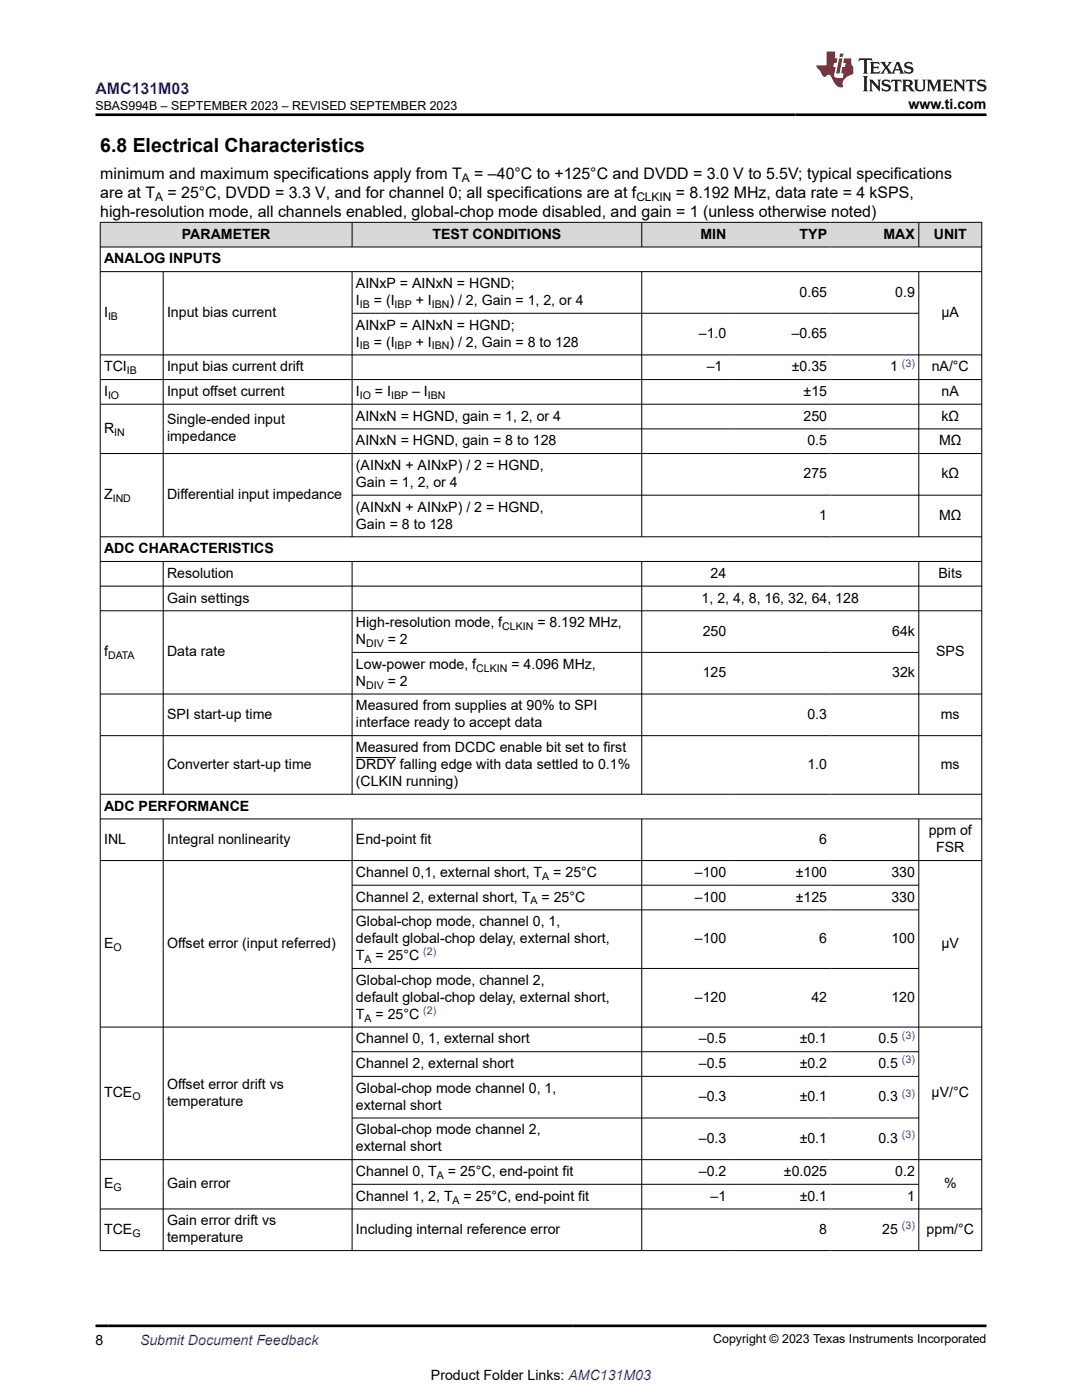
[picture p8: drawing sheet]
<svg xmlns="http://www.w3.org/2000/svg" width="216mm" height="279mm" viewBox="0 0 216 279" stroke-linecap="round" stroke-linejoin="round" font-family="sans-serif">
<defs><g id="words">
<text font-size="3.9" x="20" y="30.3">6.8 Electrical Characteristics</text>
<text font-size="3.2" fill="#00f" x="19.1" y="18.7">AMC131M03</text>
<g font-size="3.2">
<text x="20" y="35.7">minimum and maximum specifications apply from T</text>
<text x="94.6" y="35.7">= –40°C to +125°C and DVDD = 3.0 V to 5.5V; typical specifications</text>
<text x="20" y="39.5">are at T</text>
<text x="33.4" y="39.5">= 25°C, DVDD = 3.3 V, and for channel 0; all specifications are at f</text>
<text x="134.9" y="39.5">= 8.192 MHz, data rate = 4 kSPS,</text>
<text x="20" y="43.3">high-resolution mode, all channels enabled, global-chop mode disabled, and gain = 1 (unless otherwise noted)</text>
</g>
<g font-size="2.8">
<text x="181.3" y="21.8">www.ti.com</text>
<text x="36.3" y="47.6">PARAMETER</text>
<text x="86.3" y="47.6">TEST CONDITIONS</text>
<text x="139.8" y="47.6">MIN</text>
<text x="159.6" y="47.6">TYP</text>
<text x="176.3" y="47.6">MAX</text>
<text x="186.3" y="47.6">UNIT</text>
<text x="20.8" y="52.6">ANALOG INPUTS</text>
<text x="71" y="57.5">AINxP = AINxN = HGND;</text>
<text x="159.5" y="59.2">0.65</text>
<text x="178.6" y="59.2">0.9</text>
<text x="20.8" y="63.3">I</text>
<text x="33.3" y="63.3">Input bias current</text>
<text x="71" y="60.9">I</text>
<text x="71" y="65.8">AINxP = AINxN = HGND;</text>
<text x="74.6" y="60.9">= (I</text>
<text x="82.9" y="60.9">+ I</text>
<text x="89.7" y="60.9">) / 2, Gain = 1, 2, or 4</text>
<text x="187.9" y="63.3">μA</text>
<text x="71" y="69.2">I</text>
<text x="74.6" y="69.2">= (I</text>
<text x="82.9" y="69.2">+ I</text>
<text x="89.7" y="69.2">) / 2, Gain = 8 to 128</text>
<text x="139.4" y="67.5">–1.0</text>
<text x="158" y="67.5">–0.65</text>
<text x="20.8" y="74.1">TCI</text>
<text x="33.3" y="74.1">Input bias current drift</text>
<text x="141" y="74.1">–1</text>
<text x="158" y="74.1">±0.35</text>
<text x="177.6" y="74.1">1</text>
<text x="185.9" y="74.1">nA/°C</text>
<text x="20.8" y="79">I</text>
<text x="33.3" y="79">Input offset current</text>
<text x="71" y="79">I</text>
<text x="71" y="83.9">AINxN = HGND, gain = 1, 2, or 4</text>
<text x="74.8" y="79">= I</text>
<text x="82.2" y="79">– I</text>
<text x="160.3" y="83.9">250</text>
<text x="160.4" y="79">±15</text>
<text x="187.9" y="83.9">kΩ</text>
<text x="187.9" y="79">nA</text>
<text x="20.8" y="86.4">R</text>
<text x="33.3" y="84.7">Single-ended input</text>
<text x="33.3" y="88.1">impedance</text>
<text x="71" y="88.9">AINxN = HGND, gain = 8 to 128</text>
<text x="161.1" y="88.9">0.5</text>
<text x="187.4" y="88.9">MΩ</text>
<text x="71" y="93.8">(AINxN + AINxP) / 2 = HGND,</text>
<text x="160.3" y="95.5">275</text>
<text x="187.9" y="95.5">kΩ</text>
<text x="20.8" y="99.6">Z</text>
<text x="33.3" y="99.6">Differential input impedance</text>
<text x="71" y="97.2">Gain = 1, 2, or 4</text>
<text x="71" y="102.1">(AINxN + AINxP) / 2 = HGND,</text>
<text x="71" y="105.5">Gain = 8 to 128</text>
<text x="163.5" y="103.8">1</text>
<text x="187.4" y="103.8">MΩ</text>
<text x="20.8" y="110.4">ADC CHARACTERISTICS</text>
<text x="33.3" y="115.3">Resolution</text>
<text x="141.8" y="115.3">24</text>
<text x="187.3" y="115.3">Bits</text>
<text x="33.3" y="120.2">Gain settings</text>
<text x="71" y="125.2">High-resolution mode, f</text>
<text x="107.2" y="125.2">= 8.192 MHz,</text>
<text x="140" y="120.2">1, 2, 4, 8, 16, 32, 64, 128</text>
<text x="20.8" y="131">f</text>
<text x="33.3" y="131">Data rate</text>
<text x="71" y="128.6">N</text>
<text x="77.4" y="128.6">= 2</text>
<text x="140.2" y="126.9">250</text>
<text x="178" y="126.9">64k</text>
<text x="186.8" y="131">SPS</text>
<text x="71" y="136.9">N</text>
<text x="71" y="133.5">Low-power mode, f</text>
<text x="77.4" y="136.9">= 2</text>
<text x="102" y="133.5">= 4.096 MHz,</text>
<text x="140.2" y="135.2">125</text>
<text x="178" y="135.2">32k</text>
<text x="33.3" y="143.5">SPI start-up time</text>
<text x="71" y="141.8">Measured from supplies at 90% to SPI</text>
<text x="161.1" y="143.5">0.3</text>
<text x="187.7" y="143.5">ms</text>
<text x="71" y="145.2">interface ready to accept data</text>
<text x="33.3" y="153.5">Converter start-up time</text>
<text x="71" y="150.1">Measured from DCDC enable bit set to first</text>
<text x="71" y="153.5">DRDY falling edge with data settled to 0.1%</text>
<text x="161.1" y="153.5">1.0</text>
<text x="187.7" y="153.5">ms</text>
<text x="20.8" y="161.8">ADC PERFORMANCE</text>
<text x="71" y="156.9">(CLKIN running)</text>
<text x="185.3" y="166.7">ppm of</text>
<text x="20.8" y="168.4">INL</text>
<text x="33.3" y="168.4">Integral nonlinearity</text>
<text x="71" y="168.4">End-point fit</text>
<text x="163.5" y="168.4">6</text>
<text x="186.8" y="170.1">FSR</text>
<text x="71" y="175">Channel 0,1, external short, T</text>
<text x="71" y="179.9">Channel 2, external short, T</text>
<text x="108" y="179.9">= 25°C</text>
<text x="110.4" y="175">= 25°C</text>
<text x="138.7" y="175">–100</text>
<text x="138.7" y="179.9">–100</text>
<text x="158.8" y="175">±100</text>
<text x="158.8" y="179.9">±125</text>
<text x="177.9" y="175">330</text>
<text x="177.9" y="179.9">330</text>
<text x="71" y="184.9">Global-chop mode, channel 0, 1,</text>
<text x="20.8" y="189.2">E</text>
<text x="33.3" y="189.2">Offset error (input referred)</text>
<text x="71" y="188.2">default global-chop delay, external short,</text>
<text x="71" y="191.6">T</text>
<text x="74.9" y="191.6">= 25°C</text>
<text x="138.7" y="188.2">–100</text>
<text x="163.5" y="188.2">6</text>
<text x="177.9" y="188.2">100</text>
<text x="187.9" y="189.2">µV</text>
<text x="71" y="196.6">Global-chop mode, channel 2,</text>
<text x="71" y="199.9">default global-chop delay, external short,</text>
<text x="71" y="203.3">T</text>
<text x="74.9" y="203.3">= 25°C</text>
<text x="138.7" y="199.9">–120</text>
<text x="161.9" y="199.9">42</text>
<text x="177.9" y="199.9">120</text>
<text x="71" y="208.2">Channel 0, 1, external short</text>
<text x="139.4" y="208.2">–0.5</text>
<text x="159.6" y="208.2">±0.1</text>
<text x="175.3" y="208.2">0.5</text>
<text x="71" y="213.2">Channel 2, external short</text>
<text x="139.4" y="213.2">–0.5</text>
<text x="159.6" y="213.2">±0.2</text>
<text x="175.3" y="213.2">0.5</text>
<text x="20.8" y="219">TCE</text>
<text x="33.3" y="217.3">Offset error drift vs</text>
<text x="33.3" y="220.7">temperature</text>
<text x="71" y="218.1">Global-chop mode channel 0, 1,</text>
<text x="71" y="221.5">external short</text>
<text x="139.4" y="219.8">–0.3</text>
<text x="159.6" y="219.8">±0.1</text>
<text x="175.3" y="219.8">0.3</text>
<text x="185.9" y="219">µV/°C</text>
<text x="71" y="226.4">Global-chop mode channel 2,</text>
<text x="71" y="229.8">external short</text>
<text x="139.4" y="228.1">–0.3</text>
<text x="159.6" y="228.1">±0.1</text>
<text x="175.3" y="228.1">0.3</text>
<text x="20.8" y="237.2">E</text>
<text x="33.3" y="237.2">Gain error</text>
<text x="71" y="234.7">Channel 0, T</text>
<text x="71" y="239.6">Channel 1, 2, T</text>
<text x="89.4" y="234.7">= 25°C, end-point fit</text>
<text x="92.5" y="239.6">= 25°C, end-point fit</text>
<text x="139.4" y="234.7">–0.2</text>
<text x="141.8" y="239.6">–1</text>
<text x="156.4" y="234.7">±0.025</text>
<text x="159.6" y="239.6">±0.1</text>
<text x="178.6" y="234.7">0.2</text>
<text x="181" y="239.6">1</text>
<text x="188.4" y="237.2">%</text>
<text x="33.3" y="244.5">Gain error drift vs</text>
<text x="20.8" y="246.2">TCE</text>
<text x="33.3" y="247.9">temperature</text>
<text x="71" y="246.2">Including internal reference error</text>
<text x="163.5" y="246.2">8</text>
<text x="176.1" y="246.2">25</text>
<text x="184.9" y="246.2">ppm/°C</text>
<text x="19.1" y="268.4">8</text>
<text x="86" y="275.3">Product Folder Links: AMC131M03</text>
</g>
<text font-size="2.8" fill="#00f" x="27.9" y="268.4">Submit Document Feedback</text>
<g font-size="2.5">
<text x="19" y="21.9">SBAS994B – SEPTEMBER 2023 – REVISED SEPTEMBER 2023</text>
<text x="142.3" y="268.1">Copyright © 2023 Texas Instruments Incorporated</text>
</g>
<g font-size="2.4">
<text x="30.9" y="40.1">A</text>
<text x="92.2" y="36.3">A</text>
<text x="127" y="40.1">CLKIN</text>
</g>
<g font-size="2.1">
<text x="21.6" y="63.9">IB</text>
<text x="71.8" y="61.4">IB</text>
<text x="78.7" y="61.4">IBP</text>
<text x="86.2" y="61.4">IBN</text>
<text x="71.8" y="69.7">IB</text>
<text x="78.7" y="69.7">IBP</text>
<text x="86.2" y="69.7">IBN</text>
<text x="25.3" y="74.7">IB</text>
<text x="21.6" y="79.6">IO</text>
<text x="71.8" y="79.6">IO</text>
<text x="78" y="79.6">IBP</text>
<text x="85.4" y="79.6">IBN</text>
<text x="22.8" y="87">IN</text>
<text x="22.5" y="100.2">IND</text>
<text x="100.2" y="125.7">CLKIN</text>
<text x="21.6" y="131.6">DATA</text>
<text x="73.1" y="129.1">DIV</text>
<text x="73.1" y="137.4">DIV</text>
<text x="95" y="134">CLKIN</text>
<text x="108.2" y="175.6">A</text>
<text x="105.8" y="180.5">A</text>
<text x="22.6" y="189.7">O</text>
<text x="72.7" y="192.2">A</text>
<text x="72.7" y="203.9">A</text>
<text x="26.4" y="219.6">O</text>
<text x="22.6" y="237.7">G</text>
<text x="87.2" y="235.3">A</text>
<text x="90.3" y="240.2">A</text>
<text x="26.4" y="246.8">G</text>
</g>
<g font-size="2.1" fill="#00f">
<text x="180" y="73.2">(3)</text>
<text x="84.5" y="190.7">(2)</text>
<text x="84.5" y="202.4">(2)</text>
<text x="180" y="207.3">(3)</text>
<text x="180" y="212.2">(3)</text>
<text x="180" y="218.8">(3)</text>
<text x="180" y="227.1">(3)</text>
<text x="180" y="245.3">(3)</text>
</g>
</g></defs>
<g fill="#d8d8d8">
<path d="M20 44.4h175.9v4.9h-175.9z" fill-rule="evenodd"/>
<path d="M20.1 44.4h50.1v4.8h-50.1z" fill-rule="evenodd"/>
<path d="M70.3 44.4h57.7v4.8h-57.7z" fill-rule="evenodd"/>
<path d="M128.1 44.4h17.5v4.8h-17.5z" fill-rule="evenodd"/>
<path d="M145.6 44.4h20.1v4.8h-20.1z" fill-rule="evenodd"/>
<path d="M165.7 44.4h17.6v4.8h-17.6z" fill-rule="evenodd"/>
<path d="M183.4 44.4h12.4v4.8h-12.4z" fill-rule="evenodd"/>
</g>
<g fill="none" stroke="#000" stroke-width=".2">
<path d="M19.9 44.4h176.1M19.9 49.3h176.1M19.9 54.2h176.1M20 44.3v205.3M32.6 54.2v53M70.3 44.3v5.1M70.3 54.2v53M128.1 44.3v5.1M128.1 54.2v53M183.3 44.3v5.1M183.3 54.2v53M195.9 44.3v205.3"/>
<path d="M19.9 70.8h176.1M19.9 75.8h176.1M70.3 62.5h113.1M19.9 80.7h176.1M19.9 90.5h176.1M70.3 85.6h125.7M70.3 98.8h125.7M19.9 112.1h176.1M19.9 117h176.1M32.6 112.1v46.5M70.3 112.1v46.5M128.1 112.1v46.5"/>
<path d="M183.3 112.1v46.5M196 107.1h-176.1M19.9 121.9h176.1M19.9 138.5h176.1M70.3 130.2h113.1M19.9 146.8h176.1M19.9 158.5h176.1M71 151.2h8M19.9 163.4h176.1M19.9 171.7h176.1M32.6 163.4v86.2M70.3 163.4v86.2"/>
<path d="M70.3 176.7h113.1M128.1 163.4v86.2M183.3 163.4v86.2M70.3 181.6h113.1M70.3 193.3h113.1M19.9 205h176.1M70.3 209.9h113.1M70.3 214.8h113.1M19.9 231.4h176.1M70.3 223.1h113.1M70.3 236.4h113.1M19.9 241.3h176.1"/>
<path d="M19.9 249.6h176.1"/>
</g>
<path d="M171.5 11.6l-.2 .6 .5-.2h.6v.1v2.2l-.2 .4h1l-.2-.4v-2.2v-.1h.5l.6 .2-.2-.6zM173.6 12.4l.2 .3v1.6l-.2 .4h1.9l.1-.6a1.08 1.08 0 0 1-1.3 .2v-.7h.6l.4 .2v-.7l-.4 .2h-.6v-.5l.2-.2a1 1 0 0 1 1 .3l-.1-.5zM175.7 12.4l.9 1.1-1 1.2h.9l-.2-.2 .5-.8 .4 .8-.2 .2h1.6l-.2-.2 .2-.5h.9l.1 .5-.1 .2h.9l-.2-.4-.8-1.9h-.5l-.9 2.1-.9-1.1 .9-1h-.8l.2 .2-.4 .6-.4-.6 .2-.2zM179 12.8l.4 1h-.7zM180.7 12.5a.65 .65 0 0 0-.2 .7 .65 .65 0 0 0 .6 .5l.6 .1 .1 .3a.79 .79 0 0 1-.7 .4 .79 .79 0 0 1-.7-.5l.1 .7 .2-.1a.93 .93 0 0 0 1.1 0 .93 .93 0 0 0 .4-.9 1.46 1.46 0 0 0-1.2-.6l-.1-.3a1.09 1.09 0 0 1 1.2 .2l-.2-.6-.1 .1-.5-.2zM172.2 15.2l.2 .4v2.2l-.2 .4h1l-.2-.4v-2.2l.2-.4zM173.4 15.9l.2 .4v1.5l-.2 .4h.8l-.3-.4 .1-1.3 1.6 1.8v-2l.2-.4h-.7l.1 .2 .1 1.1-1.2-1.3zM176.2 16a.65 .65 0 0 0-.2 .8 .65 .65 0 0 0 .6 .4l.6 .2 .1 .2a.79 .79 0 0 1-.7 .4 .79 .79 0 0 1-.7-.5l.1 .7 .2-.1a.93 .93 0 0 0 1.1 .1 .93 .93 0 0 0 .4-1 1.46 1.46 0 0 0-1.2-.5l-.1-.4a1.09 1.09 0 0 1 1.2 .2l-.1-.6-.2 .1-.5-.1zM177.9 15.9l-.1 .6a.63 .63 0 0 1 .8-.3v1.6l-.3 .4h1l-.2-.4v-1.6a.66 .66 0 0 1 .8 .3l-.1-.6zM180 15.9l.2 .4v1.5l-.2 .4h1l-.2-.2-.1-.7h.5l.1 .2a.79 .79 0 0 0 1.2 .6l-1-.9a.61 .61 0 0 0 .6-.6 .61 .61 0 0 0-.5-.7zM180.8 16.2h.1a.47 .47 0 0 1 .5 .1 .47 .47 0 0 1 .1 .5l-.1 .1-.7 .1zM182.3 15.9l.2 .2a2.27 2.27 0 0 0 .4 2 1.04 1.04 0 0 0 1.7-.7v-1.3l.2-.2h-.8l.2 .4v1.1a.6 .6 0 0 1-.6 .6 .6 .6 0 0 1-.6-.6v-1.1l.3-.4zM184.9 15.9l.2 .4v1.5l-.2 .4h.8l-.3-.4v-1.4l.9 1.9 .9-1.9v1.4l-.3 .4h1l-.2-.4v-1.5l.2-.4h-.8l-.7 1.5-.6-1.5zM188.1 15.9l.2 .4v1.5l-.2 .4h1.9l.1-.6a1.09 1.09 0 0 1-1.3 .2v-.7h.6l.4 .2v-.6l-.4 .2h-.6v-.6l.2-.1a1.01 1.01 0 0 1 1 .3l-.1-.6zM190.2 15.9l.3 .4v1.5l-.3 .4h.8l-.2-.4v-1.3l1.6 1.8v-2l.2-.4h-.7l.2 .2v1.1l-1.2-1.3zM192.8 15.9l-.1 .6a.63 .63 0 0 1 .8-.3v1.6l-.3 .4h1l-.2-.4v-1.6a.66 .66 0 0 1 .8 .3l-.1-.6zM195.2 16a.65 .65 0 0 0-.2 .8 .65 .65 0 0 0 .6 .4l.6 .2 .2 .2a.79 .79 0 0 1-.7 .4 .79 .79 0 0 1-.7-.5l.1 .7 .2-.1a.93 .93 0 0 0 1 .1 .93 .93 0 0 0 .5-1 1.46 1.46 0 0 0-1.3-.5v-.4a1.09 1.09 0 0 1 1.2 .2l-.2-.6-.2 .1-.5-.1z" fill="#231f20"/>
<path d="M164.9 10.3v2.7h-2l.1 .4 .8 1a.95 .95 0 0 0 1 .9 .59 .59 0 0 1 .5-.4 .59 .59 0 0 1 .5 .3l.4 .8a1.59 1.59 0 0 0 2.1 1.4 1.61 1.61 0 0 1 1-2.3l1-.3-.1-1.5a1.59 1.59 0 0 1-.3-1.7h-1.5l-.2 .9h.6l-.2 .9h-.5l-.2 .9v.3l.4 .1-.1 .9h-.7a.73 .73 0 0 1-1-.7l.3-1.5h-.5l.1-.9h.5l.2-.9h-.5v-1.3zM167.4 11.6l-.6 3.1h.7l.6-3.1zM167.6 10.7l-.1 .6h.7l.1-.6z" fill="#ed1c24"/>
<path d="M19.1 22.9h177.8M19.1 264.6h177.8" fill="none" stroke="#000" stroke-width=".53"/>
<use href="#words"/>
</svg>
